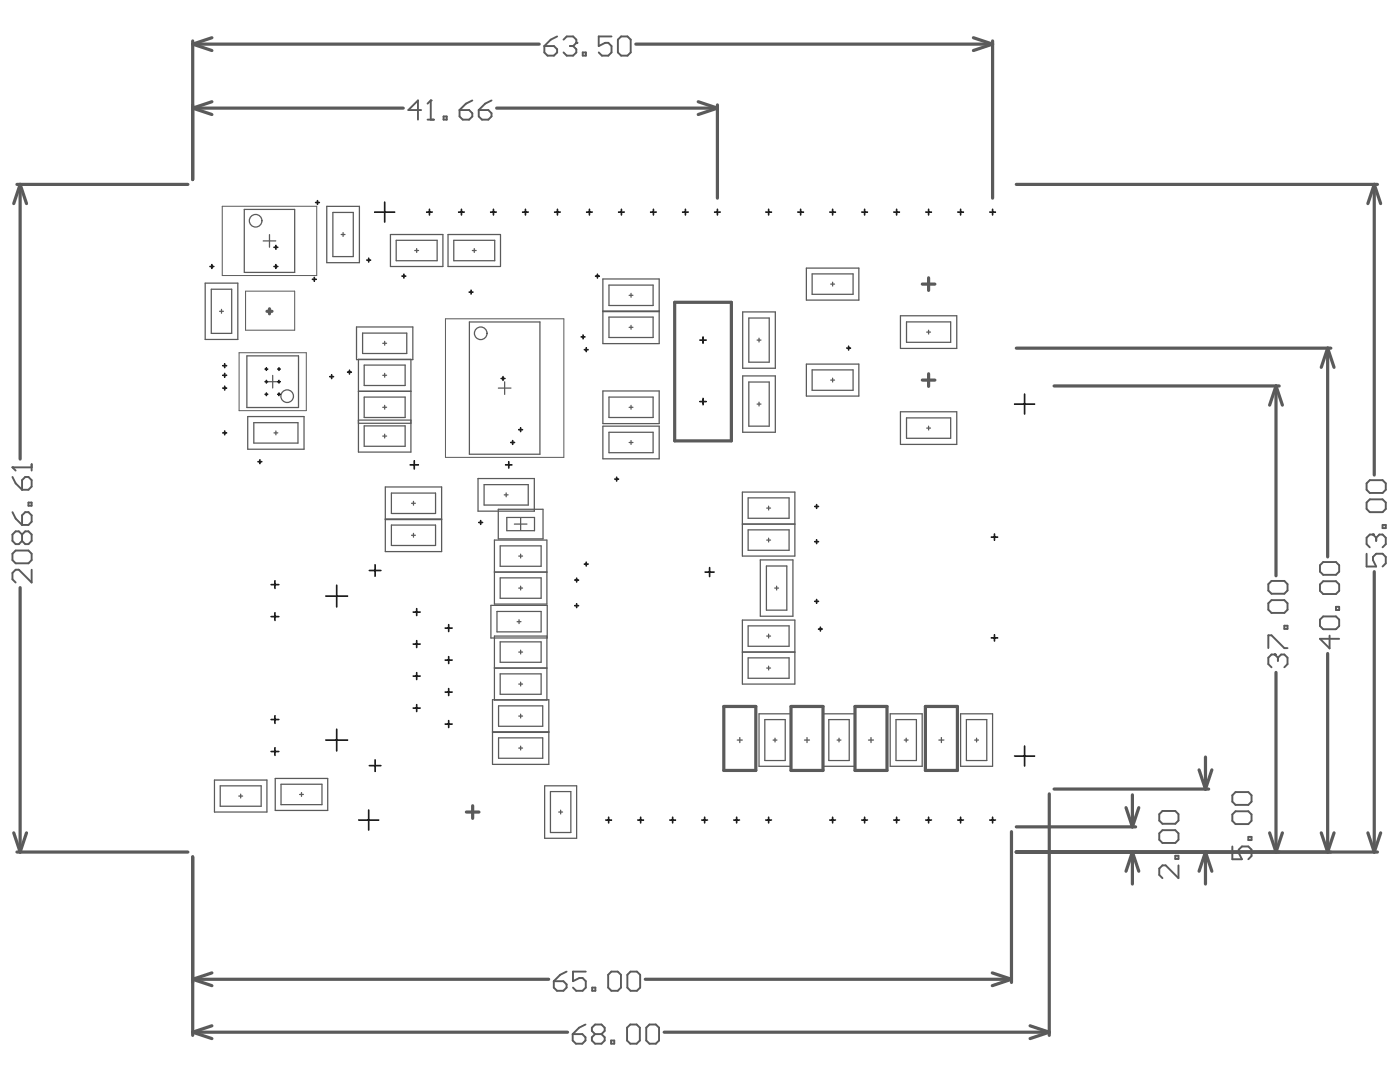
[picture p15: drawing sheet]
<svg xmlns="http://www.w3.org/2000/svg" width="279mm" height="216mm" viewBox="0 0 279 216" stroke-linecap="round" stroke-linejoin="round" font-family="sans-serif">
<g fill="none" stroke="#5a5a5a" stroke-width=".64">
<path d="M38.5 8.8l3.8 1.3M38.5 8.2v27.6M38.5 8.8h69.1M42.3 7.5l-3.8 1.3M126.9 8.8h71.2M194.3 7.5l3.8 1.3M198.1 8.2v31.3M198.1 8.8l-3.8 1.3M3.4 36.8h34.1M4 36.8l1.3 3.8M4 36.8v54.8M4 36.8l-1.3 3.8"/>
<path d="M38.5 21.6l3.8 1.3M38.5 21.6h42M42.3 20.3l-3.8 1.3M99.1 21.6h44.1M139.3 20.3l3.9 1.3M143.2 20.9v18.6M143.2 21.6l-3.9 1.3M202.8 36.8h72.1M274.3 36.8l1.2 3.8M274.3 36.8v58M274.3 36.8l-1.3 3.8M202.8 69.5h62.8"/>
<path d="M210.4 77h44.9M254.7 77l1.2 3.8M254.7 77v37.9M254.7 77l-1.3 3.8M265 69.5l1.2 3.8M265 69.5v41.6M265 69.5l-1.3 3.8M4 117.3v52.7M274.3 114.1v55.9M254.7 134.2v35.8M265 130.4v39.6M209.4 158.4v48.2"/>
<path d="M210.4 157.4h30.8M226 158.6v6.4M239.3 153.6l1.3 3.8M240.6 151.1v6.3M241.9 153.6l-1.3 3.8M2.7 166.2l1.3 3.8M3.4 170h34.1M5.3 166.2l-1.3 3.8M38.5 171v35.6M201.9 165.9v30.1M202.8 170h72.1M202.8 165h23.8"/>
<path d="M224.7 161.2l1.3 3.8M226 170l1.3 3.8M226 170l-1.3 3.8M226 170v6.4M227.3 161.2l-1.3 3.8M240.6 170l1.3 3.8M240.6 170l-1.3 3.8M240.6 170v6.4M253.4 166.2l1.3 3.8M255.9 166.2l-1.2 3.8M263.7 166.2l1.3 3.8M266.2 166.2l-1.2 3.8"/>
<path d="M273 166.2l1.3 3.8M275.5 166.2l-1.2 3.8M38.5 195.4l3.8 1.3M38.5 195.4h71M42.3 194.1l-3.8 1.3M128.8 195.4h73.1M198 194.1l3.9 1.3M201.9 195.4l-3.9 1.3M38.5 206l3.8 1.2M38.5 206h74.8M42.3 204.7l-3.8 1.3M132.5 206h76.9"/>
<path d="M205.6 204.7l3.8 1.3M209.4 206l-3.8 1.2"/>
</g>
<path d="M108.6 9.2h2l.6 .6v.7l-.6 .6h-1.3l-.7-.6zM111.2 7.3l-1.3 .6-1.3 1.3M112.5 7.9l.6-.6h1.3l.6 .6v.7M110.5 195.8h1.9l.7 .6v.7l-.7 .6h-1.2l-.7-.6zM113.1 193.9l-1.3 .6-1.3 1.3M116.9 193.9h-2.5v1.9l1.2-.7h.7l.6 .7v1.3l-.6 .6h-1.3l-.6-.6M118.2 197.1h.6v.6h-.6zM121.4 194.5l.6-.6h1.3l.6 .6v2.6l-.6 .6h-1.3l-.6-.6zM125.2 194.5l.6-.6h1.3l.7 .6v2.6l-.7 .6h-1.3l-.6-.6z" fill="none" stroke="#5a5a5a" stroke-width=".38"/>
<circle cx="115" cy="8.6" r=".19" fill="#5a5a5a"/>
<g fill="none" stroke="#5a5a5a" stroke-width=".38">
<path d="M113.7 9.2h.7M114.4 9.2l.6 .6v.7l-.6 .6h-1.3l-.6-.6M115 8.6l-.6 .6M116.3 10.5h.6v.6h-.6zM122 7.3h-2.5v1.9l1.3-.6h.6l.6 .6v1.3l-.6 .6h-1.3l-.6-.6M123.3 7.9l.7-.6h1.2l.7 .6v2.6l-.7 .6h-1.2l-.7-.6zM254.4 130.6h-.6l-.7 .6v1.3l.7 .7M245.9 158.7l.7-.6h2.5l.7 .6v1.3l-.7 .6h-2.5l-.7-.6zM231.4 162.5l.6-.7h2.6l.6 .7v1.2l-.6 .7h-2.6l-.6-.7zM231.4 166.3l.6-.6h2.6l.6 .6v1.3l-.6 .6h-2.6l-.6-.6zM234.6 170.8h.6v.6h-.6zM235.2 172.7v2.5l-2.6-2.5h-.6l-.6 .6v1.3l.6 .6"/>
<path d="M245.9 162.5l.7-.6h2.5l.7 .6v1.3l-.7 .6h-2.5l-.7-.6zM245.9 168.9v2.6h2l-.7-1.3v-.7l.7-.6h1.2l.7 .6v1.3l-.7 .7M249.1 167h.7v.6h-.7z"/>
</g>
<circle cx="254.4" cy="130.6" r=".19" fill="#5a5a5a"/>
<g fill="none" stroke="#5a5a5a" stroke-width=".38">
<path d="M253.1 116.6l.7-.7h2.5l.7 .7v1.2l-.7 .7h-2.5l-.7-.7zM263.4 112.8l.7-.7h2.5l.7 .7v1.3l-.7 .6h-2.5l-.7-.6zM263.4 116.6l.7-.6h2.5l.7 .6v1.3l-.7 .6h-2.5l-.7-.6zM272.7 110.5v2.5h1.9l-.6-1.2v-.7l.6-.6h1.3l.7 .6v1.3l-.7 .6M274 106.7h-.6l-.7 .6v1.3l.7 .6M253.1 120.4l.7-.7h2.5l.7 .7v1.3l-.7 .6h-2.5l-.7-.6zM253.1 129.3v-2.5h.7l2.5 2.5h.7M254.4 130.6l.6 .6M255 131.2v.7M255 131.2l.7-.6h.6l.7 .6v1.3l-.7 .7M256.3 124.9h.7v.6h-.7zM263.4 123.6l.7-.6h2.5l.7 .6v1.3l-.7 .7h-2.5l-.7-.7z"/>
<path d="M265.3 126.8v2.6l-1.9-1.9h3.9M266.6 121.1h.7v.6h-.7z"/>
</g>
<circle cx="274" cy="106.7" r=".19" fill="#5a5a5a"/>
<path d="M84.1 22h-2.6l1.9-2v3.9M85.3 23.9h1.3M86 20v3.9M273.4 95.8h2.5l.7 .6v1.3l-.7 .7h-2.5l-.7-.7v-1.3zM273.4 99.6h2.5l.7 .7v1.3l-.7 .6h-2.5l-.7-.6v-1.3zM274 106.7l.6 .6M274.6 107.3v.6M274.6 107.3l.7-.6h.6l.7 .6v1.3l-.7 .6M275.9 104.7h.7v.7h-.7z" fill="none" stroke="#5a5a5a" stroke-width=".38"/>
<circle cx="86" cy="20" r=".19" fill="#5a5a5a"/>
<g fill="none" stroke="#5a5a5a" stroke-width=".38">
<path d="M86 20l-.7 .7M88.5 23.2h.7v.7h-.7zM91.7 22h1.9l.7 .6v.6l-.7 .7h-1.3l-.6-.7zM94.3 20l-1.3 .7-1.3 1.3M95.5 22h2l.6 .6v.6l-.6 .7h-1.3l-.7-.7zM98.1 20l-1.3 .7-1.3 1.3M2.5 95.2l.6 1.2 1.3 1.3M2.5 93.3h3.8M5 95.2h.7l.6 .6v1.3l-.6 .6h-1.3v-1.9zM6.3 92.6v1.3M2.5 110.5l.6-.6h2.6l.6 .6v1.3l-.6 .6h-2.6l-.6-.6zM2.5 102.2l.6 1.3 1.3 1.2"/>
<path d="M4.4 102.8l.6-.6h.7l.6 .6v1.3l-.6 .6h-1.3zM4.4 106.7l.6-.7h.7l.6 .7v1.2l-.6 .7h-.7l-.6-.7M4.4 106.7l-.6-.7h-.7l-.6 .7v1.2l.6 .7h.7l.6-.7M4.4 106.7v1.2M5.7 100.3h.6v.6h-.6zM6.3 113.7v2.5l-2.5-2.5h-.7l-.6 .6v1.3l.6 .6"/>
</g>
<circle cx="2.5" cy="93.3" r=".19" fill="#5a5a5a"/>
<path d="M2.5 93.3l.6 .6M114.3 206.3h1.9l.6 .7v.6l-.6 .7h-1.3l-.6-.7zM116.8 204.4l-1.2 .7-1.3 1.2M118.8 206.3l-.7 .7v.6l.7 .7h1.2l.7-.7v-.6l-.7-.7M118.8 206.3h1.2M118.8 206.3l-.7-.6v-.6l.7-.7h1.2l.7 .7v.6l-.7 .6M122 207.6h.6v.7h-.6zM125.8 204.4h1.3l.6 .7v2.5l-.6 .7h-1.3l-.7-.7v-2.5zM129.6 204.4h1.3l.6 .7v2.5l-.6 .7h-1.3l-.6-.7v-2.5z" fill="none" stroke="#5a5a5a" stroke-width=".38"/>
<g fill="none" stroke="#5a5a5a" stroke-width=".25">
<path d="M40.9 56.5h6.6v11.2h-6.6zM42.2 57.7h4v8.8h-4zM48.8 41.8h10v12.6h-10zM52.5 48.1h2.5M53.8 46.8v2.5M65.2 41.2h6.5v11.2h-6.5zM66.4 42.4h4.1v8.8h-4.1zM68.1 46.8h.8M68.5 46.4v.8M77.9 46.8h10.5v6.4h-10.5zM79.1 48h8.1v4h-8.1zM82.8 50h.7"/>
<path d="M83.2 49.6v.8M89.4 46.8h10.5v6.4h-10.5zM90.6 48h8.1v4h-8.1zM94.3 50h.7M94.6 49.6v.8M120.3 55.7h11.3v12.9h-11.3zM121.5 56.9h8.8v4.1h-8.8zM125.6 58.9h.7M125.9 58.5v.8M160.9 53.5h10.5v6.4h-10.5zM162.1 54.7h8.1v4h-8.1zM165.8 56.7h.7"/>
<path d="M166.2 56.3v.8M43.8 62.1h.8M44.2 61.7v.8M49.3 71h10.3v10.3h-10.3zM53.2 76.2h2.5M54.4 74.9v2.5M71.2 65.2h11.2v6.6h-11.2zM71.5 71.7h10.5v18.5h-10.5zM71.5 78.1h10.5M72.4 66.5h8.8v4h-8.8zM72.7 72.8h8.2v4.1h-8.2zM72.7 79.2h8.2v4.1h-8.2z"/>
<path d="M76.4 74.9h.8M76.4 68.5h.8M76.8 68.1v.8M76.8 74.5v.8M93.7 64.2h14.1v26.4h-14.1zM99.5 77.4h2.5M100.7 76.2v2.5M120.3 78h11.3v6.5h-11.3zM120.3 62.2h11.3M120.3 62.1h11.3M121.5 63.3h8.8v4h-8.8zM121.5 79.2h8.8v4.1h-8.8z"/>
<path d="M125.6 65.3h.7M125.9 64.9v.8M148.2 62.2h6.5v11.3h-6.5zM148.2 75h6.5v11.3h-6.5zM149.4 76.2h4.1v8.8h-4.1zM149.4 63.5h4.1v8.8h-4.1zM151.1 67.9h.8M151.5 67.5v.7M160.9 72.7h10.5v6.3h-10.5zM162.1 73.8h8.1v4.1h-8.1zM165.8 75.8h.7M166.2 75.5v.7"/>
<path d="M179.7 63h11.2v6.5h-11.2zM180.9 64.2h8.8v4.1h-8.8zM184.9 66.3h.8M185.3 65.9v.7M49.4 83.1h11.3v6.5h-11.3zM50.7 84.3h8.8v4.1h-8.8zM54.7 86.4h.7M55.1 86v.8M71.5 83.8h10.5M71.5 84.5h10.5M72.7 85h8.2v4.1h-8.2zM76.4 87h.8"/>
<path d="M76.4 81.3h.8M76.8 80.9v.8M76.8 86.6v.8M76.9 97.2h11.2v12.9h-11.2zM78.1 98.4h8.8v4.1h-8.8zM95.4 95.5h11.2v6.5h-11.2zM96.6 96.7h8.8v4.1h-8.8zM100.6 98.7h.8M101 98.4v.7M120.3 85h11.3v6.5h-11.3zM121.5 86.3h8.8v4h-8.8zM125.6 81.3h.7"/>
<path d="M125.6 88.3h.7M125.9 80.9v.8M125.9 87.9v.8M148.2 98.2h10.4v12.8h-10.4zM149.3 99.3h8.2v4.1h-8.2zM151.1 80.6h.8M151.5 80.2v.8M179.7 82.2h11.2v6.5h-11.2zM180.9 83.4h8.8v4.1h-8.8zM184.9 85.4h.8M185.3 85v.8M76.9 103.7h11.2"/>
<path d="M76.9 103.6h11.2M78.1 104.8h8.8v4h-8.8zM82.1 106.8h.8M82.1 100.4h.8M82.5 100v.8M82.5 106.4v.8M98.7 107.8h10.4v12.7h-10.4zM98.7 114.2h10.4M99.4 101.6h9v5.9h-9zM99.8 108.9h8.2v4.1h-8.2zM99.8 115.3h8.2v4.1h-8.2zM101.1 103.3h5.6v2.6h-5.6z"/>
<path d="M102.7 104.6h2.5M103.5 117.3h.8M103.5 111h.8M103.9 103.3v2.5M103.9 110.6v.7M103.9 117v.7M148.2 104.6h10.4M149.3 105.7h8.2v4.1h-8.2zM151.7 111.7h6.5v11.3h-6.5zM153 112.9h4v8.8h-4zM153 107.8h.8M153 101.4h.8"/>
<path d="M153.4 101v.8M153.4 107.4v.7M154.6 117.3h.8M155 117v.7M98 120.8h11.2v6.5h-11.2zM98.3 139.6h11.2v12.9h-11.2zM98.7 133.3h10.4M98.7 126.9h10.4v12.8h-10.4zM99.2 122h8.8v4.1h-8.8zM99.8 128.1h8.2v4h-8.2zM99.8 134.5h8.2v4h-8.2zM103.2 124h.8"/>
<path d="M103.5 136.5h.8M103.5 130.1h.8M103.6 123.7v.7M103.9 129.7v.8M103.9 136.1v.8M148.2 123.7h10.4v12.8h-10.4zM148.2 130.1h10.4M149.3 124.9h8.2v4.1h-8.2zM149.3 131.3h8.2v4h-8.2zM153 133.3h.8M153 126.9h.8M153.4 126.5v.8"/>
<path d="M153.4 132.9v.8M42.8 155.7h10.5v6.3h-10.5zM44 156.8h8.1v4.1h-8.1zM47.7 158.8h.7M48 158.5v.7M54.9 155.3h10.5v6.4h-10.5zM56.1 156.5h8.2v4.1h-8.2zM59.8 158.5h.8M60.2 158.1v.8M98.3 146h11.2M98.3 146.1h11.2M99.5 140.8h8.8v4.1h-8.8z"/>
<path d="M99.5 147.2h8.8v4.1h-8.8zM103.5 149.3h.8M103.5 142.9h.8M103.9 142.5v.8M103.9 148.9v.7M108.7 156.8h6.4v10.5h-6.4zM109.9 158h4v8.1h-4zM147.1 147.7h1M147.6 147.2v1M151.5 142.4h6.4v10.5h-6.4zM152.6 143.6h4.1v8.2h-4.1zM154.3 147.7h.8"/>
<path d="M154.7 147.3v.8M160.6 147.7h1M161.1 147.2v1M164.2 142.4h6.4v10.5h-6.4zM165.4 143.6h4.1v8.2h-4.1zM167.1 147.7h.7M167.4 147.3v.8M173.3 147.7h1M173.8 147.2v1M177.7 142.4h6.3v10.5h-6.3zM178.8 143.6h4.1v8.2h-4.1zM180.5 147.7h.7"/>
<path d="M180.9 147.3v.8M187.4 147.7h1M187.9 147.2v1M191.7 142.4h6.4v10.5h-6.4zM192.9 143.6h4v8.2h-4zM194.5 147.7h.8M194.9 147.3v.8M111.5 162h.8M111.9 161.7v.7"/>
<circle cx="51" cy="44" r="1.26"/>
<circle cx="57.3" cy="79.1" r="1.26"/>
<circle cx="95.9" cy="66.5" r="1.26"/>
</g>
<g fill="none" stroke="#5a5a5a" stroke-width=".64">
<path d="M184.1 56.7h2.5M185.3 55.4v2.5M53.3 62.1h1M53.8 61.6v1M134.6 60.3h11.4v27.7h-11.4zM184.1 75.8h2.5M185.3 74.6v2.5M144.5 141h6.3v12.7h-6.3zM157.9 141h6.3v12.7h-6.3zM170.6 141h6.4v12.7h-6.4zM184.7 141h6.4v12.7h-6.4zM93.1 162h2.5"/>
<path d="M94.3 160.8v2.5"/>
</g>
<path d="M44.4 41.2h18.8v13.8h-18.8zM49 58.1h9.8v7.8h-9.8zM47.7 70.4h13.4v11.5h-13.4zM88.9 63.6h23.6v27.7h-23.6z" fill="none" stroke="#5a5a5a" stroke-width=".2"/>
<g fill="none" stroke="#000" stroke-width=".32">
<path d="M41.9 53.2h.8M42.3 52.8v.8M54.7 49.3h.7M54.7 53.2h.7M55.1 49v.7M55.1 52.8v.8M62.3 55.7h.8M62.7 55.4v.7M63 40.4h.7M63.4 40v.8M73.2 51.9h.8M73.6 51.5v.8"/>
<path d="M74.8 42.3h4M76.8 40.3v4M80.2 55.1h.8M80.6 54.7v.8M85.1 42.3h1.2M85.7 41.8v1.1M91.5 42.3h1.2M92.1 41.8v1.1M93.6 58.3h.8M94 57.9v.8M97.9 42.3h1.1M98.5 41.8v1.1"/>
<path d="M104.3 42.3h1.1M104.9 41.8v1.1M110.7 42.3h1.1M111.3 41.8v1.1M117.1 42.3h1.1M117.6 41.8v1.1M118.9 55.1h.7M119.2 54.7v.8M123.5 42.3h1.1M124 41.8v1.1M129.8 42.3h1.2M130.4 41.8v1.1"/>
<path d="M136.2 42.3h1.2M136.8 41.8v1.1M142.6 42.3h1.1M143.2 41.8v1.1M152.8 42.3h1.2M153.4 41.8v1.1M159.2 42.3h1.1M159.8 41.8v1.1M165.6 42.3h1.1M166.2 41.8v1.1M172 42.3h1.1M172.6 41.8v1.1"/>
<path d="M178.4 42.3h1.1M178.9 41.8v1.1M184.8 42.3h1.1M185.3 41.8v1.1M191.1 42.3h1.2M191.7 41.8v1.1M197.5 42.3h1.2M198.1 41.8v1.1M44.5 73h.7M44.5 74.9h.7M44.5 77.4h.7M44.8 72.6v.7"/>
<path d="M44.8 74.5v.8M44.8 77.1v.7M52.9 73.6h.5M52.9 76.2h.5M52.9 78.7h.5M53.2 73.4v.5M53.2 75.9v.5M53.2 78.4v.5M55.4 73.6h.5M55.4 76.2h.5M55.4 78.7h.5M55.7 73.4v.5"/>
<path d="M55.7 75.9v.5M55.7 78.4v.5M65.8 75.2h.8M66.2 74.8v.7M69.4 74.2h.7M69.7 73.9v.7M100 75.5h.8M100.4 75.1v.8M116 67.2h.7M116.4 66.8v.8M116.6 69.8h.8M117 69.4v.8"/>
<path d="M139.7 67.9h1.2M140.3 67.2v1.3M140.3 79.5v1.3M169 69.5h.7M169.4 69.1v.7M204.5 78.6v4M44.5 86.4h.7M44.8 86v.8M51.5 92.1h.7M51.9 91.7v.8M81.9 92.8h1.6M82.7 91.9v1.7"/>
<path d="M100.9 92.8h1.3M101.5 92.1v1.3M101.9 88.3h.8M102.3 87.9v.8M103.5 85.7h.8M103.9 85.4v.7M122.7 95.6h.7M123.1 95.2v.8M139.7 80.1h1.2M202.5 80.6h4M54.1 116.7h1.5M54.9 115.9v1.5"/>
<path d="M65 118.9h4.4M67.2 116.8v4.3M73.7 113.8h2.3M74.9 112.7v2.3M95.5 104.3h.8M95.9 103.9v.7M114.7 115.7h.8M115.1 115.4v.7M116.6 112.6h.8M117 112.2v.7M140.7 114.2h1.8M141.6 113.3v1.7"/>
<path d="M162.6 108.1h.7M162.6 101.1h.7M162.6 120h.7M163 100.7v.7M163 107.7v.8M163 119.6v.8M197.8 107.2h1.3M198.5 106.5v1.3M54.1 123h1.5M54.9 122.3v1.5M82.5 128.5h1.3M82.5 134.9h1.3"/>
<path d="M82.5 122.1h1.3M83.2 121.4v1.4M83.2 127.8v1.4M83.2 134.2v1.4M88.8 131.7h1.4M88.8 138.1h1.4M88.8 125.3h1.4M89.5 124.6v1.4M89.5 131v1.4M89.5 137.4v1.4M114.7 120.9h.8M115.1 120.5v.7"/>
<path d="M163.4 125.5h.7M163.7 125.1v.8M197.8 127.3h1.3M198.5 126.7v1.2M54.1 150h1.5M54.1 143.6h1.5M54.9 142.8v1.5M54.9 149.2v1.5M65 147.7h4.4M67.2 145.5v4.3M73.7 152.8h2.3M74.9 151.6v2.3"/>
<path d="M82.5 141.3h1.3M83.2 140.6v1.4M88.8 144.5h1.4M89.5 143.8v1.4M202.5 150.9h4M204.5 148.9v4M71.6 163.6h4M73.6 161.6v4M120.9 163.6h1.1M121.5 163.1v1.1M127.3 163.6h1.1M127.9 163.1v1.1"/>
<path d="M133.7 163.6h1.1M134.2 163.1v1.1M140.1 163.6h1.1M140.6 163.1v1.1M146.4 163.6h1.2M147 163.1v1.1M152.8 163.6h1.2M153.4 163.1v1.1M165.6 163.6h1.1M166.2 163.1v1.1M172 163.6h1.1M172.6 163.1v1.1"/>
<path d="M178.4 163.6h1.1M178.9 163.1v1.1M184.8 163.6h1.1M185.3 163.1v1.1M191.1 163.6h1.2M191.7 163.1v1.1M197.5 163.6h1.2M198.1 163.1v1.1"/>
</g>
</svg>
